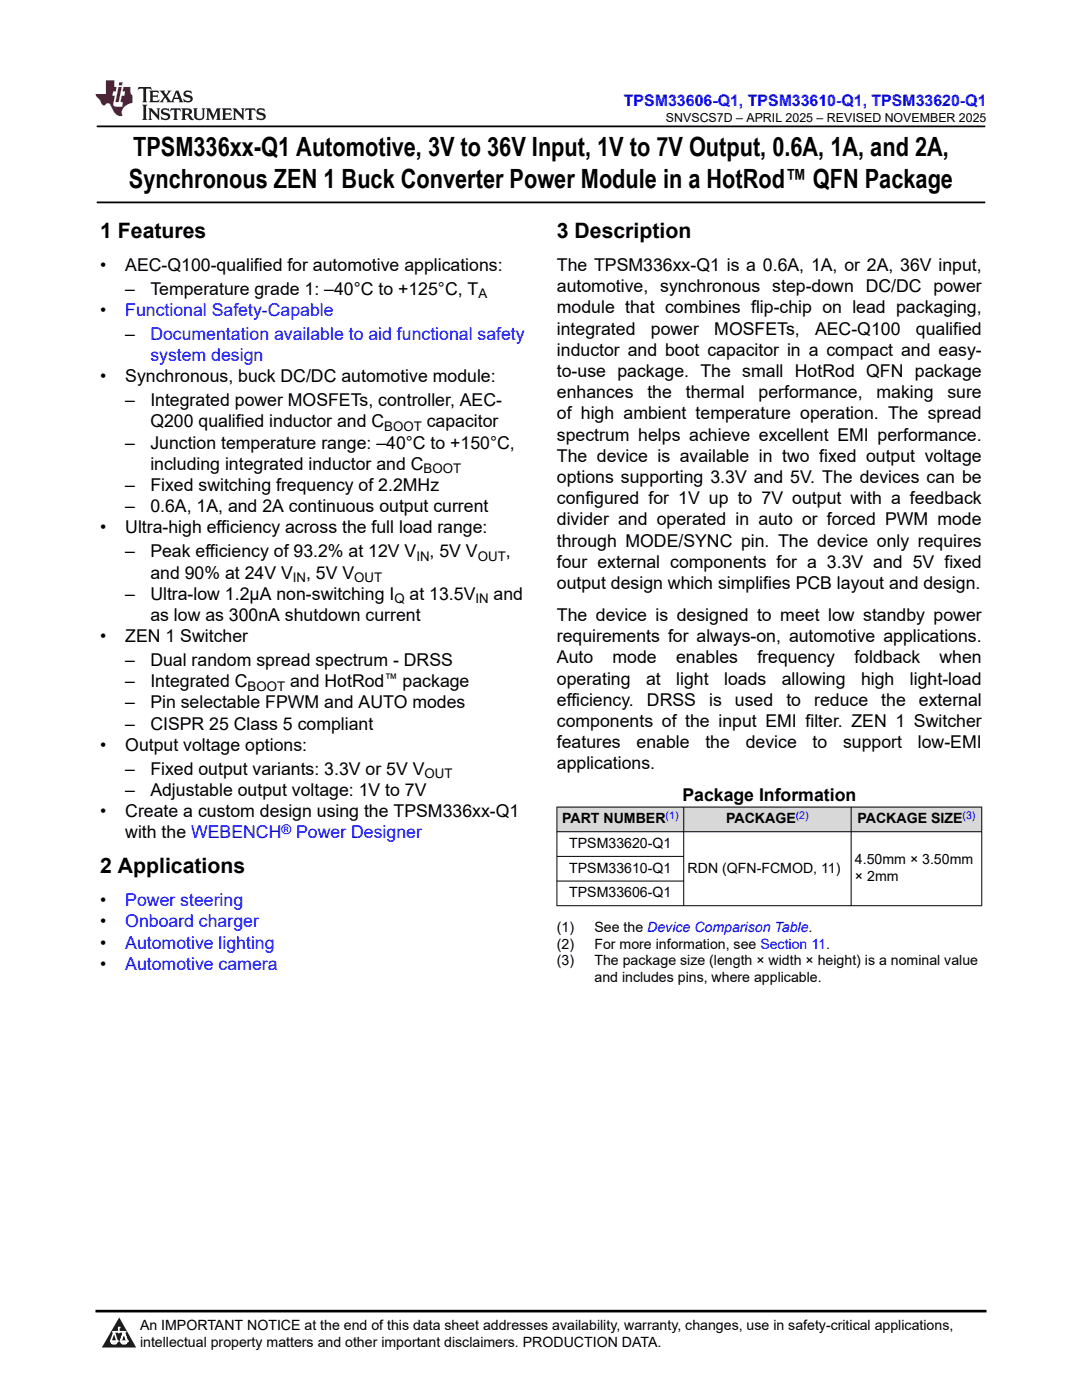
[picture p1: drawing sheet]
<svg xmlns="http://www.w3.org/2000/svg" width="216mm" height="279mm" viewBox="0 0 216 279" stroke-linecap="round" stroke-linejoin="round" font-family="sans-serif">
<defs><g id="words">
<g font-size="5.3">
<text x="26.6" y="31.2">TPSM336xx-Q1 Automotive, 3V to 36V Input, 1V to 7V Output, 0.6A, 1A, and 2A,</text>
<text x="25.7" y="37.5">Synchronous ZEN 1 Buck Converter Power Module in a HotRod™ QFN Package</text>
</g>
<g font-size="4.2">
<text x="20" y="47.5">1 Features</text>
<text x="111.1" y="47.5">3 Description</text>
<text x="20" y="174.3">2 Applications</text>
</g>
<g font-size="3.5">
<text x="20" y="54.1">•</text>
<text x="25" y="54.1">AEC-Q100-qualified for automotive applications:</text>
<text x="25" y="58.8">–</text>
<text x="30" y="58.8">Temperature grade 1: –40°C to +125°C, T</text>
<text x="111.1" y="58.3">automotive, synchronous step-down DC/DC power</text>
<text x="111.1" y="54.1">The TPSM336xx-Q1 is a 0.6A, 1A, or 2A, 36V input,</text>
<text x="20" y="63.1">•</text>
<text x="111.1" y="62.5">module that combines flip-chip on lead packaging,</text>
<text x="25" y="67.8">–</text>
<text x="111.1" y="66.8">integrated</text>
<text x="111.1" y="71">inductor and boot capacitor in a compact and easy-</text>
<text x="129.9" y="66.8">power</text>
<text x="142.5" y="66.8">MOSFETs,</text>
<text x="162.6" y="66.8">AEC-Q100</text>
<text x="182.7" y="66.8">qualified</text>
<text x="20" y="76.3">•</text>
<text x="25" y="76.3">Synchronous, buck DC/DC automotive module:</text>
<text x="111.1" y="75.2">to-use package. The small HotRod QFN package</text>
<text x="25" y="81.1">–</text>
<text x="30" y="81.1">Integrated power MOSFETs, controller, AEC-</text>
<text x="111.1" y="83.7">of high ambient temperature operation. The spread</text>
<text x="111.1" y="79.5">enhances</text>
<text x="129.2" y="79.5">the</text>
<text x="136.8" y="79.5">thermal</text>
<text x="151.4" y="79.5">performance,</text>
<text x="174.9" y="79.5">making</text>
<text x="189" y="79.5">sure</text>
<text x="25" y="89.5">–</text>
<text x="30" y="85.3">Q200 qualified inductor and C</text>
<text x="30" y="89.5">Junction temperature range: –40°C to +150°C,</text>
<text x="85.2" y="85.3">capacitor</text>
<text x="111.1" y="87.9">spectrum helps achieve excellent EMI performance.</text>
<text x="30" y="93.8">including integrated inductor and C</text>
<text x="111.1" y="92.2">The device is available in two fixed output voltage</text>
<text x="25" y="98">–</text>
<text x="30" y="98">Fixed switching frequency of 2.2MHz</text>
<text x="111.1" y="96.4">options supporting 3.3V and 5V. The devices can be</text>
<text x="111.1" y="100.6">configured for 1V up to 7V output with a feedback</text>
<text x="20" y="106.5">•</text>
<text x="25" y="102.2">–</text>
<text x="25" y="106.5">Ultra-high efficiency across the full load range:</text>
<text x="30" y="102.2">0.6A, 1A, and 2A continuous output current</text>
<text x="111.1" y="104.9">divider and operated in auto or forced PWM mode</text>
<text x="25" y="111.2">–</text>
<text x="30" y="111.2">Peak efficiency of 93.2% at 12V V</text>
<text x="85.7" y="111.2">, 5V V</text>
<text x="100.9" y="111.2">,</text>
<text x="111.1" y="109.1">through MODE/SYNC pin. The device only requires</text>
<text x="111.1" y="113.3">four external components for a 3.3V and 5V fixed</text>
<text x="25" y="119.7">–</text>
<text x="30" y="119.7">Ultra-low 1.2µA non-switching I</text>
<text x="30" y="115.5">and 90% at 24V V</text>
<text x="61.1" y="115.5">, 5V V</text>
<text x="81.7" y="119.7">at 13.5V</text>
<text x="98.5" y="119.7">and</text>
<text x="111.1" y="117.6">output design which simplifies PCB layout and design.</text>
<text x="30" y="123.9">as low as 300nA shutdown current</text>
<text x="111.1" y="123.9">The device is designed to meet low standby power</text>
<text x="20" y="128.2">•</text>
<text x="25" y="128.2">ZEN 1 Switcher</text>
<text x="111.1" y="128.2">requirements for always-on, automotive applications.</text>
<text x="25" y="132.9">–</text>
<text x="25" y="137.2">–</text>
<text x="30" y="132.9">Dual random spread spectrum - DRSS</text>
<text x="30" y="137.2">Integrated C</text>
<text x="57.9" y="137.2">and HotRod</text>
<text x="80.3" y="137.2">package</text>
<text x="111.1" y="136.6">operating</text>
<text x="111.1" y="132.4">Auto</text>
<text x="122.2" y="132.4">mode</text>
<text x="128.9" y="136.6">at</text>
<text x="134.9" y="132.4">enables</text>
<text x="134.9" y="136.6">light</text>
<text x="144.5" y="136.6">loads</text>
<text x="151.1" y="132.4">frequency</text>
<text x="156" y="136.6">allowing</text>
<text x="170.5" y="132.4">foldback</text>
<text x="171.8" y="136.6">high</text>
<text x="181.6" y="136.6">light-load</text>
<text x="187.5" y="132.4">when</text>
<text x="25" y="141.4">–</text>
<text x="30" y="141.4">Pin selectable FPWM and AUTO modes</text>
<text x="111.1" y="140.9">efficiency.</text>
<text x="129.1" y="140.9">DRSS</text>
<text x="141.5" y="140.9">is</text>
<text x="146.7" y="140.9">used</text>
<text x="156.9" y="140.9">to</text>
<text x="162.5" y="140.9">reduce</text>
<text x="175.8" y="140.9">the</text>
<text x="183.4" y="140.9">external</text>
<text x="20" y="149.9">•</text>
<text x="25" y="145.6">–</text>
<text x="25" y="149.9">Output voltage options:</text>
<text x="30" y="145.6">CISPR 25 Class 5 compliant</text>
<text x="111.1" y="149.3">features</text>
<text x="111.1" y="145.1">components of the input EMI filter. ZEN 1 Switcher</text>
<text x="127" y="149.3">enable</text>
<text x="140.8" y="149.3">the</text>
<text x="148.8" y="149.3">device</text>
<text x="162.1" y="149.3">to</text>
<text x="168.2" y="149.3">support</text>
<text x="183.1" y="149.3">low-EMI</text>
<text x="25" y="154.6">–</text>
<text x="30" y="154.6">Fixed output variants: 3.3V or 5V V</text>
<text x="111.1" y="153.6">applications.</text>
<text x="25" y="158.8">–</text>
<text x="30" y="158.8">Adjustable output voltage: 1V to 7V</text>
<text x="136.2" y="159.9">Package Information</text>
<text x="20" y="163.1">•</text>
<text x="25" y="163.1">Create a custom design using the TPSM336xx-Q1</text>
<text x="25" y="167.3">with the WEBENCH</text>
<text x="20" y="180.9">•</text>
<text x="20" y="185.1">•</text>
<text x="20" y="189.3">•</text>
<text x="20" y="193.6">•</text>
</g>
<g font-size="3.5" fill="#00f">
<text x="25" y="63.1">Functional Safety-Capable</text>
<text x="30" y="67.8">Documentation available to aid functional safety</text>
<text x="30" y="72.1">system design</text>
<text x="59.1" y="167.3">Power Designer</text>
<text x="25" y="180.9">Power steering</text>
<text x="25" y="185.1">Onboard charger</text>
<text x="25" y="189.3">Automotive lighting</text>
<text x="25" y="193.6">Automotive camera</text>
</g>
<text font-size="3.2" fill="#00f" x="124.5" y="21.1">TPSM33606-Q1, TPSM33610-Q1, TPSM33620-Q1</text>
<g font-size="2.8">
<text x="112.2" y="164.3">PART NUMBER</text>
<text x="144.9" y="164.3">PACKAGE</text>
<text x="171.1" y="164.3">PACKAGE SIZE</text>
<text x="113.6" y="169.3">TPSM33620-Q1</text>
<text x="170.6" y="172.5">4.50mm × 3.50mm</text>
<text x="113.6" y="174.2">TPSM33610-Q1</text>
<text x="113.6" y="179.1">TPSM33606-Q1</text>
<text x="137.2" y="174.2">RDN (QFN-FCMOD, 11)</text>
<text x="170.6" y="175.9">× 2mm</text>
<text x="111.1" y="185.9">(1)</text>
<text x="118.6" y="185.9">See the Device Comparison Table.</text>
<text x="111.1" y="189.3">(2)</text>
<text x="118.6" y="189.3">For more information, see Section 11.</text>
<text x="111.1" y="192.7">(3)</text>
<text x="118.6" y="192.7">The package size (length × width × height) is a nominal value</text>
<text x="118.6" y="196.1">and includes pins, where applicable.</text>
<text x="27.9" y="265.5">An IMPORTANT NOTICE at the end of this data sheet addresses availability, warranty, changes, use in safety-critical applications,</text>
<text x="27.9" y="268.9">intellectual property matters and other important disclaimers. PRODUCTION DATA.</text>
</g>
<g font-size="2.6">
<text x="95.5" y="59.5">A</text>
<text x="76.7" y="86">BOOT</text>
<text x="84.5" y="94.5">BOOT</text>
<text x="83.1" y="111.9">IN</text>
<text x="95.3" y="111.9">OUT</text>
<text x="58.4" y="116.2">IN</text>
<text x="70.7" y="116.2">OUT</text>
<text x="78.7" y="120.4">Q</text>
<text x="94.9" y="120.4">IN</text>
<text x="49.4" y="137.9">BOOT</text>
<text x="76.7" y="136.3">™</text>
<text x="84.7" y="155.3">OUT</text>
</g>
<text font-size="2.6" fill="#00f" x="56.2" y="166.5">®</text>
<text font-size="2.5" x="132.9" y="24.3">SNVSCS7D – APRIL 2025 – REVISED NOVEMBER 2025</text>
<g font-size="2.1" fill="#00f">
<text x="132.8" y="163.4">(1)</text>
<text x="158.8" y="163.4">(2)</text>
<text x="192.1" y="163.4">(3)</text>
</g>
</g></defs>
<path d="M19.3 25.2h177.3M19.3 40.4h177.3" fill="none" stroke="#000" stroke-width=".35"/>
<g fill="#d8d8d8">
<path d="M111.1 161.1h84.8v4.9h-84.8z" fill-rule="evenodd"/>
<path d="M111.2 161.1h25.2v4.8h-25.2z" fill-rule="evenodd"/>
<path d="M136.5 161.1h33.3v4.8h-33.3z" fill-rule="evenodd"/>
<path d="M169.9 161.1h25.9v4.8h-25.9z" fill-rule="evenodd"/>
</g>
<path d="M111.1 161.1h84.9M111.1 166h84.9M111.1 170.9h25.4M111.1 175.8h25.4M111.1 161v19.8M136.4 161v19.8M169.8 161v19.8M195.9 161v19.8M111.1 180.8h84.9" fill="none" stroke="#000" stroke-width=".2"/>
<path d="M0 0h215.9v23.8h-215.9z" fill-rule="evenodd" fill="#fff"/>
<path d="M27.7 17.4l-.2 .6 .5-.3h.6v.2v2.1l-.2 .4h1l-.2-.4v-2.1v-.2h.5l.5 .3-.1-.6zM29.8 18.1l.2 .4v1.5l-.2 .4h1.9l.1-.6a1.08 1.08 0 0 1-1.3 .2v-.7h.6l.4 .2v-.6l-.4 .2h-.6v-.6l.2-.1a1 1 0 0 1 1 .2l-.1-.5zM31.8 18.1l1 1.1-1 1.2h.9l-.2-.2 .4-.7 .5 .7-.2 .2h1.6l-.2-.2 .1-.4h1l.1 .4-.1 .2h.9l-.2-.3-.8-2h-.5l-1 2.2-.8-1.1 .9-1.1h-.8l.2 .2-.5 .7-.3-.7 .1-.2zM35.2 18.5l.4 1h-.8zM36.8 18.2a.65 .65 0 0 0-.2 .8 .65 .65 0 0 0 .6 .4l.7 .2 .1 .2a.79 .79 0 0 1-.7 .4 .79 .79 0 0 1-.7-.5l.1 .7 .2-.1a.93 .93 0 0 0 1.1 .1 .93 .93 0 0 0 .4-1 1.46 1.46 0 0 0-1.2-.6l-.1-.3a1.09 1.09 0 0 1 1.2 .2l-.2-.6-.1 .1-.6-.2zM28.4 20.9l.2 .4v2.3l-.2 .3h1l-.2-.3v-2.3l.2-.4zM29.6 21.6l.2 .4v1.6l-.2 .3h.8l-.3-.3v-1.4l1.7 1.8v-2l.2-.4h-.8l.2 .2 .1 1.1-1.2-1.3zM32.3 21.8a.65 .65 0 0 0-.2 .7 .65 .65 0 0 0 .7 .4l.6 .2 .1 .2a.79 .79 0 0 1-.7 .4 .79 .79 0 0 1-.7-.5l.1 .7 .2-.1a.93 .93 0 0 0 1.1 .1 .93 .93 0 0 0 .4-.9 1.46 1.46 0 0 0-1.2-.6l-.1-.4a1.09 1.09 0 0 1 1.2 .2l-.2-.6-.1 .1-.6-.1zM34.1 21.6l-.1 .7a.63 .63 0 0 1 .7-.4l.1 1.7-.3 .3h1l-.2-.3v-1.7a.66 .66 0 0 1 .8 .4l-.1-.7zM36.2 21.6l.2 .4v1.6l-.2 .3h.9l-.2-.2v-.7h.5l.1 .2a.79 .79 0 0 0 1.2 .6l-1-.9a.61 .61 0 0 0 .6-.6 .61 .61 0 0 0-.5-.6zM36.9 21.9h.2a.47 .47 0 0 1 .5 .1 .47 .47 0 0 1 .1 .5l-.2 .2h-.6zM38.5 21.6l.2 .2a2.27 2.27 0 0 0 .4 2 1.04 1.04 0 0 0 1.7-.7v-1.3l.2-.2h-.8l.2 .4v1.1a.6 .6 0 0 1-.6 .6 .6 .6 0 0 1-.6-.6v-1.1l.3-.4zM41.1 21.6l.2 .4v1.6l-.2 .3h.7l-.2-.3v-1.5l.9 1.9 .8-1.9v1.5l-.2 .3h1l-.3-.3v-1.6l.3-.4h-.8l-.7 1.5-.7-1.5zM44.3 21.6l.2 .4v1.6l-.2 .3h1.9l.1-.5a1.09 1.09 0 0 1-1.3 .1v-.6h.6l.4 .1v-.6l-.4 .2h-.6v-.6l.2-.1a1.01 1.01 0 0 1 1 .3l-.1-.6zM46.4 21.6l.3 .4v1.6l-.3 .3h.8l-.2-.3v-1.4l1.6 1.8v-2l.2-.4h-.7l.2 .2v1.1l-1.2-1.3zM49 21.6l-.1 .7a.63 .63 0 0 1 .8-.4v1.7l-.3 .3h1l-.2-.3v-1.7a.66 .66 0 0 1 .8 .4l-.1-.7zM51.4 21.8a.65 .65 0 0 0-.2 .7 .65 .65 0 0 0 .6 .4l.6 .2 .2 .2a.79 .79 0 0 1-.8 .4 .79 .79 0 0 1-.6-.5l.1 .7 .2-.1a.93 .93 0 0 0 1 .1 .93 .93 0 0 0 .5-.9 1.46 1.46 0 0 0-1.3-.6l-.1-.4a1.09 1.09 0 0 1 1.3 .2l-.2-.6-.2 .1-.5-.1z" fill="#231f20"/>
<path d="M21.1 16v2.8h-2.1l.1 .3 .9 1a.95 .95 0 0 0 .9 .9 .59 .59 0 0 1 .6-.4 .59 .59 0 0 1 .5 .4l.4 .8a1.59 1.59 0 0 0 2.1 1.3 1.61 1.61 0 0 1 1-2.2l1-.4-.1-1.5a1.59 1.59 0 0 1-.4-1.6h-1.4l-.2 .9h.5l-.1 .8h-.5l-.2 1v.2l.4 .1-.2 .9h-.6a.73 .73 0 0 1-1.1-.7l.3-1.5h-.5l.2-.8h.5l.2-.9h-.5v-1.4zM23.6 17.4l-.6 3h.7l.6-3zM23.8 16.4l-.1 .7h.7l.1-.7z" fill="#ed1c24"/>
<path d="M0 261.4h215.9v18h-215.9z" fill-rule="evenodd" fill="#fff"/>
<path d="M23.8 262.9l3.4 6h-6.9z" fill="#231f20"/>
<path d="M22.1 267.7h1.3l-.4 .5h-.3a.55 .55 0 0 1-.6-.5z" fill-rule="evenodd" fill="#fff"/>
<path d="M22.1 267.7h1.3l-.4 .5h-.3a.55 .55 0 0 1-.6-.5z" fill="none" stroke="#231f20" stroke-width=".34"/>
<path d="M22.1 267.7h1.3l-.4 .5h-.5zM23.7 265.9h.1M23.7 264.9v1z" fill="none" stroke="#fff" stroke-width=".34"/>
<circle cx="23.7" cy="264.9" r=".17" fill="#fff"/>
<path d="M22.6 265.8h.1M22.6 265.8h2.3z" fill="none" stroke="#fff" stroke-width=".34"/>
<circle cx="24.9" cy="265.8" r=".17" fill="#fff"/>
<path d="M24 267.7h.1" fill="none" stroke="#fff" stroke-width=".34"/>
<path d="M24.7 265.8l-.7 1.9z" fill="#fff"/>
<path d="M24.7 265.8l-.7 1.9z" fill="none" stroke="#fff" stroke-width=".34"/>
<path d="M24.7 265.8l.7 1.9z" fill="#fff"/>
<path d="M24.7 265.8l.7 1.9zM25.3 267.7h.1" fill="none" stroke="#fff" stroke-width=".34"/>
<circle cx="22.1" cy="267.7" r=".17" fill="#fff"/>
<path d="M22.8 265.8l-.7 1.9zM22.8 265.8l.6 1.9z" fill="none" stroke="#fff" stroke-width=".34"/>
<circle cx="23.4" cy="267.7" r=".17" fill="#fff"/>
<path d="M24.1 267.7h1.3a.65 .65 0 0 1-.6 .5 .65 .65 0 0 1-.7-.5z" fill-rule="evenodd" fill="#fff"/>
<path d="M24.1 267.7h1.3a.65 .65 0 0 1-.6 .5 .65 .65 0 0 1-.7-.5z" fill="none" stroke="#231f20" stroke-width=".34"/>
<path d="M24 267.7h.1M24.1 267.7h1.3l-.4 .5h-.5z" fill="none" stroke="#fff" stroke-width=".34"/>
<circle cx="25.4" cy="267.7" r=".17" fill="#fff"/>
<path d="M19 261.7h177.8" fill="none" stroke="#000" stroke-width=".53"/>
<use href="#words"/>
</svg>
